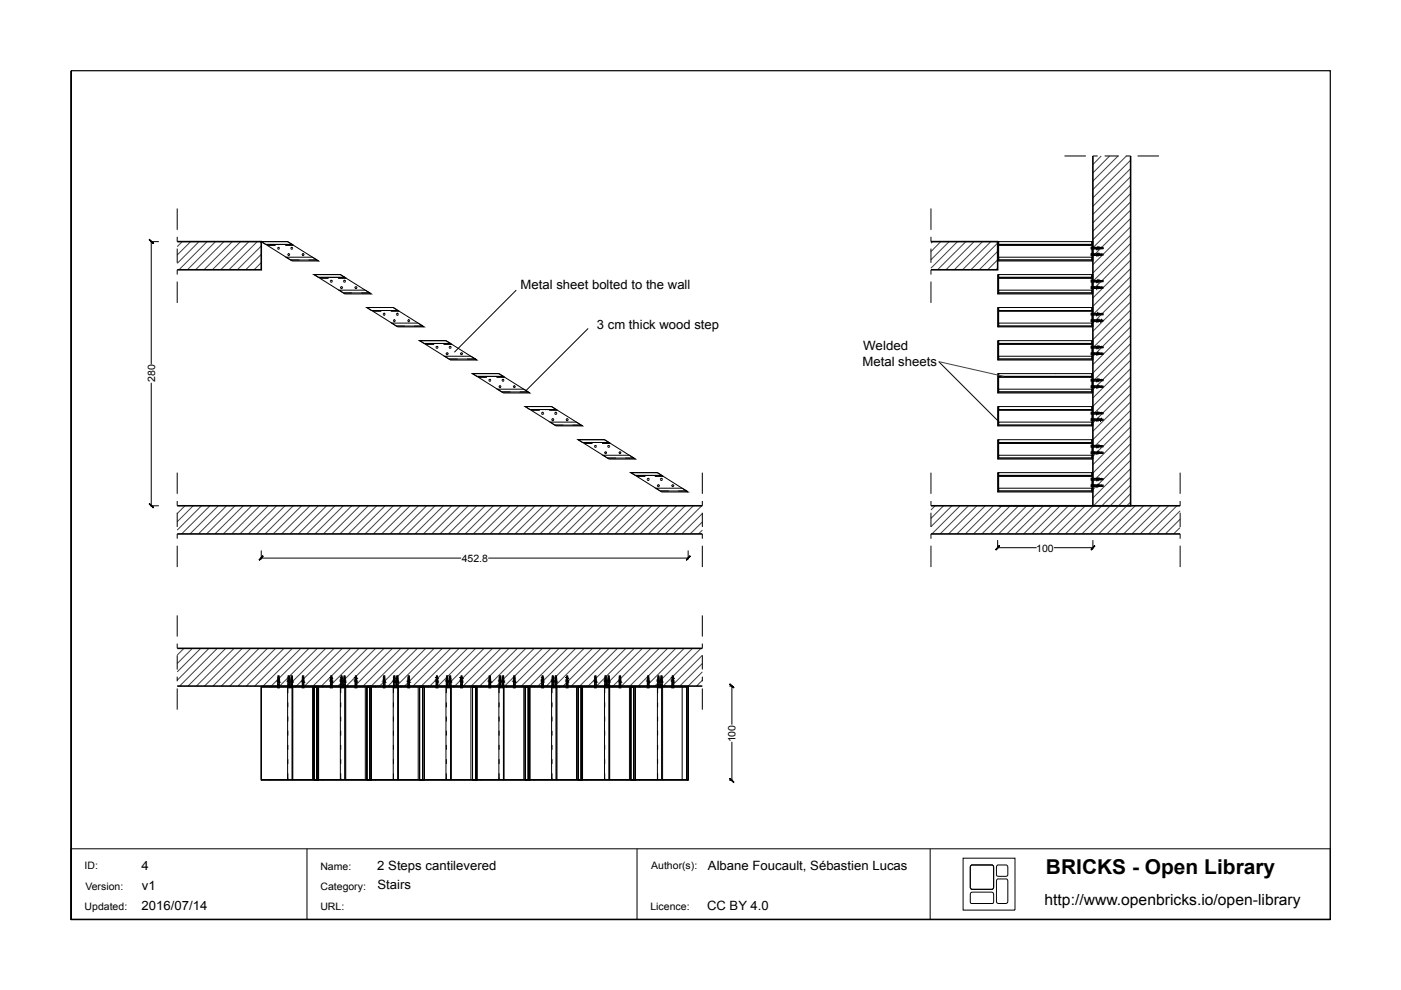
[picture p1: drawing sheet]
<svg xmlns="http://www.w3.org/2000/svg" width="297mm" height="210mm" viewBox="0 0 297 210" stroke-linecap="round" stroke-linejoin="round" font-family="sans-serif">
<defs><g id="words">
<text font-size="4.3" x="221.8" y="185.3">BRICKS - Open Library</text>
<text font-size="3.3" x="221.5" y="191.9">http://www.openbricks.io/open-library</text>
<g font-size="2.7">
<text x="110.4" y="61.2">Metal sheet bolted to the wall</text>
<text x="126.6" y="69.7">3 cm thick wood step</text>
<text x="182.9" y="77.5">Metal sheets</text>
<text x="183" y="74.2">Welded</text>
<text x="30" y="184.4">4</text>
<text x="80" y="184.5">2 Steps cantilevered</text>
<text x="150.1" y="184.4">Albane Foucault, Sébastien Lucas</text>
<text x="30.1" y="188.6">v1</text>
<text x="80" y="188.5">Stairs</text>
<text x="30" y="192.9">2016/07/14</text>
<text x="149.9" y="192.9">CC BY 4.0</text>
</g>
<g font-size="2.2">
<text x="32.9" y="81" transform="rotate(-90 32.9 81)">280</text>
<text x="97.9" y="119.1">452.8</text>
<text x="219.7" y="116.9">100</text>
<text x="155.9" y="157.4" transform="rotate(-90 155.9 157.4)">100</text>
<text x="17.9" y="184.3">ID:</text>
<text x="67.9" y="184.4">Name:</text>
<text x="138.1" y="184.3">Author(s):</text>
<text x="18.1" y="188.6">Version:</text>
<text x="68" y="188.7">Category:</text>
<text x="17.9" y="192.9">Updated:</text>
<text x="67.9" y="192.9">URL:</text>
<text x="137.9" y="192.9">Licence:</text>
</g>
</g></defs>
<g fill="none" stroke="#404040" stroke-width=".21">
<path d="M231.8 33.1h-.1M233.5 33.1l-1.8 1.8M235.3 33.1l-3.6 3.6M237 33.1l-5.3 5.3M238.8 33.1l-7.1 7.1M239.7 34l-8 8M239.7 35.7l-8 8M239.7 37.5l-8 8M239.7 39.3l-8 8M38.6 51.2l-1 1.1M40.4 51.2l-2.8 2.9M42.2 51.2l-4.6 4.6"/>
<path d="M43.9 51.2l-5.9 6M45.7 51.2l-6 6M47.5 51.2l-6 6M49.3 51.2l-6.1 6M51 51.2l-6 6M52.8 51.2l-6 6M54.5 51.2l-6 6M55.4 52.2l-5.1 5M55.4 53.9l-3.3 3.3M55.4 55.7l-1.5 1.5M197.7 51.2l-.3 .4M199.5 51.2l-2.1 2.1"/>
<path d="M201.2 51.2l-3.8 3.9M203 51.2l-5.6 5.7M204.8 51.2l-6 6M206.5 51.2l-5.9 6M208.3 51.2l-6 6M210.1 51.2l-6 6M211.5 51.5l-5.7 5.7M211.5 53.3l-3.9 3.9M211.5 55.1l-2.1 2.1M211.5 56.9l-.4 .3M231.8 54.2l-.1 .1M233.3 52.8l-1.1 1"/>
<path d="M233.3 59.8l-1 1M233.7 54.2l-2 1.9M239.7 41l-8 8M239.7 42.8l-8 8M239.7 44.5l-7.9 7.9M239.7 46.3l-6.1 6.2M239.7 48.1l-5.8 5.8M239.7 49.9l-8 8M239.7 51.6l-7.8 7.8M239.7 53.4l-6 6.1M239.7 55.2l-5.8 5.8M239.7 56.9l-8 8"/>
<path d="M239.7 58.7l-7.7 7.7M199 76.7l13.8 3.1M231.9 61.2l-.2 .2M232 68.2l-.3 .3M232.1 75.2l-.4 .3M233.4 66.8l-1 1M233.5 73.8l-1.1 1M233.7 61.1l-2 2.1M233.8 68.1l-2.1 2.1M239.7 60.5l-6 6M239.7 62.2l-5.8 5.8M239.7 64l-8 8"/>
<path d="M239.7 65.8l-7.6 7.6M239.7 67.5l-5.9 6M239.7 69.3l-8 8M239.7 71.1l-8 8M239.7 72.9l-7.6 7.5M239.7 74.6l-5.9 5.9M239.7 76.4l-8 8M239.7 78.2l-8 8M239.7 79.9l-7.5 7.5M231.7 80.8h.1M231.8 87.8l-.1 .1M231.9 94.8l-.2 .2"/>
<path d="M232.1 82.2l-.4 .4M232.2 89.2l-.5 .5M232.3 96.2l-.6 .5M233.6 80.8l-1.1 1M233.6 87.8l-1 1M233.7 94.7l-1.1 1.1M239.7 99.4l-13.8 13.8M239.7 81.7l-5.8 5.8M239.7 83.4l-8 8M239.7 85.2l-8 8M239.7 87l-7.4 7.5M239.7 88.7l-5.8 5.9"/>
<path d="M239.7 90.5l-8 8M239.7 92.3l-8 8M239.7 94.1l-7.4 7.3M239.7 95.8l-5.8 5.8M239.7 97.6l-8 8M39.2 107.2l-1.6 1.7M41 107.2l-3.4 3.4M42.7 107.2l-5.1 5.2M44.5 107.2l-6 6M46.3 107.2l-6 6M48 107.2l-5.9 6M49.8 107.2l-6 6"/>
<path d="M51.6 107.2l-6 6M53.4 107.2l-6.1 6M55.1 107.2l-6 6M56.9 107.2l-6 6M58.7 107.2l-6.1 6M60.4 107.2l-6 6M62.2 107.2l-6 6M63.9 107.2l-6 6M65.7 107.2l-6 6M67.5 107.2l-6 6M69.2 107.2l-5.9 6M71 107.2l-6 6"/>
<path d="M72.8 107.2l-6 6M74.6 107.2l-6 6M76.3 107.2l-6 6M78.1 107.2l-6 6M79.9 107.2l-6 6M81.6 107.2l-6 6M83.4 107.2l-6 6M85.2 107.2l-6.1 6M86.9 107.2l-6 6M88.7 107.2l-6 6M90.4 107.2l-5.9 6M92.2 107.2l-6 6"/>
<path d="M94 107.2l-6 6M95.8 107.2l-6 6M97.5 107.2l-6 6M99.3 107.2l-6 6M101.1 107.2l-6 6M102.8 107.2l-6 6M104.6 107.2l-6 6M106.4 107.2l-6 6M108.1 107.2l-6 6M109.9 107.2l-6 6M111.7 107.2l-6 6M113.4 107.2l-6 6"/>
<path d="M115.2 107.2l-6 6M117 107.2l-6 6M118.7 107.2l-5.9 6M120.5 107.2l-6 6M122.3 107.2l-6 6M124.1 107.2l-6.1 6M125.8 107.2l-6 6M127.6 107.2l-6 6M129.3 107.2l-6 6M131.1 107.2l-6 6M132.9 107.2l-6 6M134.6 107.2l-6 6"/>
<path d="M136.4 107.2l-6 6M138.2 107.2l-6 6M139.9 107.2l-5.9 6M141.7 107.2l-6 6M143.5 107.2l-6 6M145.3 107.2l-6 6M147 107.2l-6 6M148.8 107.2l-6 6M148.9 108.9l-4.4 4.3M148.9 110.7l-2.6 2.5M148.9 112.4l-.8 .8M198.3 107.2l-.9 .9"/>
<path d="M200 107.2l-2.6 2.7M201.8 107.2l-4.4 4.5M203.6 107.2l-6 6M205.3 107.2l-6 6M207.1 107.2l-6 6M208.9 107.2l-6 6M210.6 107.2l-5.9 6M212.4 107.2l-6 6M214.2 107.2l-6 6M216 107.2l-6 6M217.7 107.2l-6 6M219.5 107.2l-6 6"/>
<path d="M221.3 107.2l-6.1 6M223 107.2l-6 6M224.8 107.2l-6 6M226.5 107.2l-6 6M228.3 107.2l-6 6M230.1 107.2l-6 6M232 101.8l-.3 .3M232.3 103.2l-.6 .6M233.8 101.8l-1.1 1M239.7 101.1l-12.1 12.1M239.7 102.9l-10.3 10.3M239.7 104.7l-8.5 8.5"/>
<path d="M239.7 106.4l-6.8 6.8M240.7 107.2l-6 6M242.5 107.2l-6 6M244.2 107.2l-6 6M246 107.2l-6 6M247.8 107.2l-6.1 6M249.5 107.2l-6 6M250.2 108.3l-4.9 4.9M250.2 110.1l-3.1 3.1M250.2 111.9l-1.4 1.3M39 137.5l-1.4 1.4M40.8 137.5l-3.2 3.2"/>
<path d="M42.6 137.5l-5 5M44.3 137.5l-6.7 6.7M46.1 137.5l-8 8M47.9 137.5l-8 8M49.6 137.5l-8 8M51.4 137.5l-8 8M53.1 137.5l-8 8M54.9 137.5l-8 8M56.7 137.5l-8 8M58.4 137.5l-8 8M60.2 137.5l-8 8M62 137.5l-8 8"/>
<path d="M63.8 137.5l-8 8M65.5 137.5l-8 8M67.3 137.5l-8 8M69.1 137.5l-8 8M70.8 137.5l-8 8M72.6 137.5l-8 8M74.4 137.5l-8 8M76.1 137.5l-8 8M77.9 137.5l-8 8M79.7 137.5l-8.1 8M81.4 137.5l-8 8M83.2 137.5l-8 8"/>
<path d="M85 137.5l-8 8M86.7 137.5l-8 8M88.5 137.5l-8 8M90.3 137.5l-8 8M92.1 137.5l-8 8M93.8 137.5l-8 8M95.6 137.5l-8 8M97.3 137.5l-8 8M99.1 137.5l-8 8M100.9 137.5l-8 8M102.6 137.5l-8 8M104.4 137.5l-8 8"/>
<path d="M106.2 137.5l-8 8M107.9 137.5l-8 8M109.7 137.5l-8 8M111.5 137.5l-8 8M113.3 137.5l-8 8M115 137.5l-8 8M116.8 137.5l-8 8M118.6 137.5l-8 8M120.3 137.5l-8 8M122.1 137.5l-8 8M123.8 137.5l-8 8M125.6 137.5l-8 8"/>
<path d="M127.4 137.5l-8 8M129.1 137.5l-8 8M130.9 137.5l-8 8M132.7 137.5l-8 8M134.5 137.5l-8 8M136.2 137.5l-8 8M138 137.5l-8 8M139.8 137.5l-8 8M141.5 137.5l-8 8M143.3 137.5l-8 8M145.1 137.5l-8 8M146.8 137.5l-8 8"/>
<path d="M148.6 137.5l-8 8M148.9 138.9l-6.5 6.6M148.9 140.7l-4.8 4.8M148.9 142.5l-3 3M148.9 144.2l-1.2 1.3"/>
</g>
<path d="M231.7 33.1v74.1h8v-74.1M37.6 51.2h17.8v6h-17.8M197.4 51.2h14.1v6h-14.1M37.6 107.2h111.3M37.6 113.2h111.3M197.4 107.2h52.8M197.4 113.2h52.8M37.6 137.5h111.3M37.6 145.5h111.3" fill="none" stroke="#000" stroke-width=".34"/>
<g fill="#000" stroke="#000" stroke-width=".21">
<path d="M31.6 50.8l.8 .9 .1-.1zM31.6 50.8h.1l.8 .8z"/>
<path d="M31.7 106.8l-.1 .1 .9 .7zM31.6 106.9l.9 .7-.1 .1z"/>
<path d="M55.7 117.9l-.7 .9 .8-.9zM55.7 117.9l-.7 .9-.1-.1z"/>
<path d="M145.5 118.7l.1 .1 .7-.9zM146.3 117.9h.1l-.8 .9z"/>
<path d="M211.9 115.7l-.7 .9 .7-.8zM211.9 115.7l-.7 .9-.1-.1z"/>
<path d="M232.1 115.7l-.8 .8 .1 .1zM232.1 115.7v.1l-.7 .8z"/>
<path d="M154.7 145.1l.8 .8 .1-.1zM154.7 145.1l.1-.1 .8 .8z"/>
<path d="M154.8 165l-.1 .1 .9 .7zM154.7 165.1l.9 .7-.1 .1z"/>
</g>
<g fill="none" stroke="#000" stroke-width=".21">
<path d="M225.7 33.1h4.5M231.7 33.1h1M234.2 33.1h3M238.7 33.1h1M241.2 33.1h4.5M31.8 51.2h1.9M32.1 51.2v26.1M37.6 44.2v4.5M37.6 50.2v1M37.6 52.7v3M37.6 57.2v1M37.6 59.7v4.5"/>
<path d="M55.4 51.2h5.6l1 .6h-5.7zM55.4 51.2h5.6l6.5 4.1h-5.5zM56.3 51.8h5.7M56.7 52h1.7M58.9 52.6l.2-.1 .1 .2-.2 .1zM59 52.5h.1M60.5 52h1.8M60.6 54.5h5.7l.9 .6h-5.6zM61.2 53.8l.2 .1-.1 .3-.3-.1zM61.2 53.8h.1M61.6 55.1h1.8M61.7 52.6l.3-.1v.2l-.2 .1z"/>
<path d="M61.8 52.5h.1M64.2 53.8l.3 .1-.2 .3-.2-.1zM64.2 53.8h.1M65.4 55.1h1.8M66.6 58.2h5.6l.9 .6h-5.6zM66.6 58.2h5.6l6.5 4.1h-5.6zM67.5 58.8h5.6M67.8 59h1.9M70 59.6l.3-.2 .2 .3-.3 .1zM70.2 59.4h.1M71.6 59h1.9M72.8 59.6l.3-.2 .2 .3-.3 .1z"/>
<path d="M73 59.4h.1M197.4 44.2v4.5M197.4 50.2v1M197.4 52.7v3M197.4 57.2v1M197.4 59.7v4.5M211.5 51.2h.2v4.1h-.2zM211.5 58.2h.2v4.1h-.2zM211.7 54.5h19.8v.6h-19.8zM211.7 51.2h19.8v.6h-19.8zM211.7 58.2h19.8v.6h-19.8zM211.7 51.8h19.8"/>
<path d="M211.7 52h19.8M211.7 55.1h19.8M211.7 58.8h19.8M211.7 59h19.8M211.7 55.3h19.8M231.3 53.8h.2v.4h-.2zM231.3 52.4h.2v.4h-.2zM231.3 59.4h.2v.4h-.2zM231.5 53.9h.8h-.8v.2h2M231.5 52.5h.8h-.8v.2h2M231.5 59.5h.8h-.8v.2h2M231.5 51.2h.2v4.1h-.2z"/>
<path d="M231.5 58.2h.2v4.1h-.2zM231.5 52.5v.2M231.5 53.9v.2M231.5 59.5v.2M231.7 53.9v-.1l2.2 .1v.1v.1h-2.2M231.7 52.5h2.2v.1v.2l-2.2-.1M231.7 59.5v-.1l2.2 .1v.1v.1l-2.2 .1v-.1M232.3 53.9l1.5 .1-.3 .1v-.2l-.1 .2v-.2v.2v-.2v.2v-.2l-.1 .2v-.2v.2v-.2l-.1 .2v-.2v.2v-.2v.2v-.2l-.1 .2v-.2v.2v-.2l-.1 .2v-.2l-.1 .2v-.2v.2v-.2l-.1 .2v-.2v.2v-.2l-.1 .2v-.2l-.1 .2v-.2v.2v-.2l-.1 .2v-.2v.2v-.2M232.3 52.5l1.5 .1-.3 .1v-.2l-.1 .2v-.2v.2v-.2v.2v-.2l-.1 .2v-.2v.2v-.2l-.1 .2v-.2v.2v-.2v.2v-.2l-.1 .2v-.2v.2v-.2l-.1 .2v-.2l-.1 .2v-.2v.2v-.2l-.1 .2v-.2v.2v-.2l-.1 .2v-.2l-.1 .2v-.2v.2v-.2l-.1 .2v-.2v.2v-.2M232.3 59.5l1.4 .1M232.5 59.5v.2v-.2v.2l.1-.2v.2v-.2v.2l.1-.2v.2l.1-.2v.2v-.2v.2l.1-.2v.2v-.2v.2l.1-.2v.2l.1-.2v.2v-.2v.2l.1-.2v.2v-.2v.2v-.1v.1l.1-.1v.1v-.1v.1l.1-.1v.1v-.1v.1v-.1l.3 .1M233.7 59.6v.1"/>
<path d="M71.9 61.5h5.5l1 .6h-5.6zM72.2 60.9l.3-.1 .1 .3-.3 .1zM72.4 60.8h.1M72.8 62.1h1.8M75.2 60.9l.3-.1 .2 .3-.3 .1zM75.4 60.8h.1M76.6 62.1h1.8M77.8 65.2h5.6l.9 .6h-5.6zM77.8 65.2h5.6l6.5 4.1h-5.6zM78.7 65.8h5.6M79.1 66h1.7M81.4 66.4l.2 .2-.1 .3-.2-.2z"/>
<path d="M81.4 66.4h.1M82.9 66h1.7M83 68.5h5.7l.9 .6h-5.6zM83.5 67.8l.3 .2-.1 .2-.3-.2zM83.5 67.8h.2M84 69.1h1.8M84.2 66.4l.2 .2-.1 .3-.2-.2zM84.2 66.4h.1M86.6 67.8l.2 .2-.1 .2-.2-.2zM86.6 67.8h.1M87.8 69.1h1.8M89 72.2h5.6l.9 .6h-5.6z"/>
<path d="M89 72.2h5.6l6.5 4.1h-5.6zM89.9 72.8h5.6M90.2 73h1.9M92.4 73.6l.3-.1 .2 .2-.3 .1zM92.6 73.5h.1M94 73h1.9M94.3 75.5h5.5l1 .6h-5.6zM94.6 74.9l.3-.1 .1 .3-.3 .1zM94.8 74.8h.1M95.2 73.6l.3-.1 .2 .2-.3 .1zM95.2 76.1h1.8M95.4 73.5h.1"/>
<path d="M97.6 74.9l.3-.1 .2 .3-.3 .1zM97.8 74.8h.1M99 76.1h1.8M100.2 79.2h5.6l.9 .6h-5.6zM100.2 79.2h5.6l6.5 4.1h-5.6zM101.1 79.8h5.6M109.5 61.5l-13.2 13.2M124.7 69.6l-13.2 13.2M199 76.7l12.5 12.5M211.5 65.2h.2v4.1h-.2zM211.5 72.2h.2v4.1h-.2zM211.5 79.2h.2v4.1h-.2z"/>
<path d="M211.7 61.5h19.8v.6h-19.8zM211.7 68.5h19.8v.6h-19.8zM211.7 65.2h19.8v.6h-19.8zM211.7 75.5h19.8v.6h-19.8zM211.7 72.2h19.8v.6h-19.8zM211.7 79.2h19.8v.6h-19.8zM211.7 62.1h19.8M211.7 65.8h19.8M211.7 66h19.8M211.7 69.1h19.8M211.7 72.8h19.8M211.7 73h19.8"/>
<path d="M211.7 76.1h19.8M211.7 79.8h19.8M211.7 62.3h19.8M211.7 69.3h19.8M211.7 76.3h19.8M231.3 60.8h.2v.4h-.2zM231.3 67.8h.2v.4h-.2zM231.3 66.4h.2v.4h-.2zM231.3 74.8h.2v.4h-.2zM231.3 73.4h.2v.4h-.2zM231.5 60.9h.8h-.8v.2h2M231.5 67.9h.8h-.8v.2l2-.1"/>
<path d="M231.5 66.5h.8h-.8v.2h2M231.5 74.9h.8h-.8v.2h2M231.5 73.5h.8h-.8v.2h2M231.5 65.2h.2v4.1h-.2zM231.5 72.2h.2v4.1h-.2zM231.5 79.2h.2v4.1h-.2zM231.5 60.9v.2M231.5 66.5v.2M231.5 67.9v.2M231.5 73.5v.2M231.5 74.9v.2M231.7 60.9l2.2-.1v.2v.1h-2.2"/>
<path d="M231.7 67.9v-.1l2.2 .1v.1v.1l-2.2 .1v-.1M231.7 66.5h2.2v.1v.2l-2.2-.1M231.7 74.9h2.2v.1v.1h-2.2M231.7 73.5h2.2v.1v.2h-2.2v-.1M232.3 60.9l1.5 .1-.3 .1v-.2l-.1 .2v-.2v.2v-.2v.2v-.2l-.1 .2v-.2v.2v-.2l-.1 .2v-.2v.2v-.2v.2v-.2l-.1 .2v-.2v.2v-.2l-.1 .2v-.2l-.1 .2v-.2v.2v-.2l-.1 .2v-.2v.2v-.2l-.1 .2v-.2l-.1 .2v-.2v.2v-.2l-.1 .2v-.2v.2v-.2M232.3 67.9l1.5 .1h-.4v-.1l-.1 .1v-.1v.1v-.1l-.1 .2v-.2v.2v-.2v.2v-.2l-.1 .2v-.2v.2v-.2l-.1 .2v-.2l-.1 .2v-.2v.2v-.2l-.1 .2v-.2v.2v-.2l-.1 .2v-.2l-.1 .2v-.2v.2v-.2l-.1 .2v-.2v.2v-.2M232.3 66.5l1.5 .1-.3 .1v-.1l-.1 .1v-.1v.1v-.1v.1v-.1l-.1 .1v-.1v.1v-.1l-.1 .1v-.1v.1v-.1v.1v-.1l-.1 .1v-.1v.1v-.1l-.1 .1v-.1l-.1 .1v-.1v.1v-.1l-.1 .1v-.1v.1v-.1l-.1 .1v-.2l-.1 .2v-.2v.2v-.2l-.1 .2v-.2v.2v-.2M232.3 74.9l1.4 .1M232.3 73.5l1.5 .1-.3 .1v-.2l-.1 .2v-.2v.2v-.2v.2v-.2l-.1 .2v-.2v.2v-.2l-.1 .2v-.2v.2v-.2v.2v-.2l-.1 .2v-.2v.2v-.2l-.1 .2v-.2l-.1 .2v-.2v.2v-.2l-.1 .2v-.2v.2v-.2l-.1 .2v-.2l-.1 .2v-.2v.2v-.2l-.1 .2v-.2v.2v-.2M232.5 74.9v.2v-.2v.2l.1-.2v.2v-.2v.2l.1-.2v.2l.1-.2v.2v-.2v.2l.1-.2v.2v-.2v.2l.1-.2v.2l.1-.2v.2v-.2v.2l.1-.2v.2v-.2v.2v-.2v.2l.1-.2v.2v-.2v.2l.1-.2v.2v-.2v.2v-.2v.2l.1-.2v.2l.2-.1M233.7 75h.1M32.1 81.2v26"/>
<path d="M101.5 80h1.7M103.7 80.6l.2-.2 .1 .3-.2 .1zM103.8 80.4h.1M105.3 80h1.7M105.4 82.5h5.7l.9 .6h-5.6zM105.8 81.9l.3-.1 .1 .2-.3 .2zM105.9 81.8h.2M106.4 83.1h1.8M106.4 80.6l.3-.2 .1 .3-.2 .1zM106.6 80.4h.1M109 81.8l.2 .1-.1 .3-.2-.2zM109 81.8h.1"/>
<path d="M110.2 83.1h1.8M111.4 86.2h5.5l1 .6h-5.6zM111.4 86.2h5.5l6.6 4.1h-5.6zM112.3 86.8h5.6M112.6 87h1.8M115 87.4l.3 .2-.2 .2-.3-.1zM115 87.4h.1M116.4 87h1.9M116.6 89.5h5.6l1 .6h-5.6zM117.1 88.8l.3 .1-.1 .3-.3-.2zM117.2 88.8h.1M117.6 90.1h1.8"/>
<path d="M117.8 87.4l.2 .2-.1 .2-.3-.1zM117.8 87.4h.1M120.2 88.8l.3 .1-.2 .3-.3-.2zM120.2 88.8h.1M121.4 90.1h1.8M122.6 93.2h5.6l.9 .6h-5.6zM122.6 93.2h5.6l6.5 4.1h-5.6zM123.5 93.8h5.6M123.8 94h1.8M126 94.6l.3-.1 .1 .2-.2 .1zM126.2 94.5h.1M127.7 94h1.7"/>
<path d="M127.8 96.5h5.7l.9 .6h-5.6zM128.3 95.8l.3 .1-.1 .3-.3-.1zM128.3 95.8h.2M128.8 97.1h1.8M128.8 94.6l.3-.1 .2 .2-.3 .1zM129 94.5h.1M131.3 95.9l.2-.1 .1 .3-.2 .1zM131.4 95.8h.1M132.6 97.1h1.8M211.5 86.2h.2v4.1h-.2zM211.5 93.2h.2v4.1h-.2zM211.7 82.5h19.8v.6h-19.8z"/>
<path d="M211.7 89.5h19.8v.6h-19.8zM211.7 86.2h19.8v.6h-19.8zM211.7 96.5h19.8v.6h-19.8zM211.7 93.2h19.8v.6h-19.8zM211.7 80h19.8M211.7 83.1h19.8M211.7 86.8h19.8M211.7 87h19.8M211.7 90.1h19.8M211.7 93.8h19.8M211.7 94h19.8M211.7 97.1h19.8"/>
<path d="M211.7 83.3h19.8M211.7 90.3h19.8M211.7 97.3h19.8M231.3 81.8h.2v.4h-.2zM231.3 80.4h.2v.4h-.2zM231.3 88.8h.2v.4h-.2zM231.3 87.4h.2v.4h-.2zM231.3 95.8h.2v.4h-.2zM231.3 94.4h.2v.4h-.2zM231.5 81.9h.8h-.8v.2l2-.1M231.5 80.5h.8h-.8v.2h2M231.5 88.9h.8h-.8v.2l2-.1"/>
<path d="M231.5 87.5h.8h-.8v.2h2M231.5 95.9h.8h-.8v.2h2M231.5 94.5h.8h-.8v.2h2M231.5 86.2h.2v4.1h-.2zM231.5 93.2h.2v4.1h-.2zM231.5 80.5v.2M231.5 81.9v.2M231.5 87.5v.2M231.5 88.9v.2M231.5 94.5v.2M231.5 95.9v.2M231.7 81.9l2.2-.1v.2v.1h-2.2"/>
<path d="M231.7 80.5v-.1l2.2 .1v.1v.1h-2.2M231.7 88.9v-.1l2.2 .1v.1v.1l-2.2 .1v-.1M231.7 87.5h2.2v.1v.2l-2.2-.1M231.7 95.9l2.2-.1v.2v.1h-2.2M231.7 94.5v-.1l2.2 .1v.1v.1l-2.2 .1v-.1M232.3 81.9l1.5 .1h-.3v-.1l-.1 .1v-.1v.1v-.1v.1v-.1l-.1 .1v-.1v.1v-.1l-.1 .1v-.1v.1v-.1v.1v-.1l-.1 .1v-.1v.1v-.1l-.1 .1v-.1l-.1 .1v-.1v.1v-.1l-.1 .2v-.2v.2v-.2l-.1 .2v-.2l-.1 .2v-.2v.2v-.2l-.1 .2v-.2v.2v-.2M232.3 80.5l1.5 .1-.3 .1v-.1l-.1 .1v-.1v.1v-.1v.1v-.1l-.1 .1v-.1v.1v-.1l-.1 .1v-.1v.1v-.1v.1v-.1l-.1 .1v-.2v.2v-.2l-.1 .2v-.2l-.1 .2v-.2v.2v-.2l-.1 .2v-.2v.2v-.2l-.1 .2v-.2l-.1 .2v-.2v.2v-.2l-.1 .2v-.2v.2v-.2M232.3 88.9l1.5 .1-.5-.1v.2v-.2l-.1 .2v-.2v.2v-.2v.2v-.2l-.1 .2v-.2v.2v-.2l-.1 .2v-.2l-.1 .2v-.2v.2v-.2l-.1 .2v-.2v.2v-.2l-.1 .2v-.2l-.1 .2v-.2v.2v-.2l-.1 .2v-.2v.2v-.2M232.3 87.5l1.4 .1M232.3 95.9l1.5 .1-.3 .1v-.2l-.1 .2v-.2v.2v-.2v.2v-.2l-.1 .2v-.2v.2v-.2l-.1 .2v-.2v.2v-.2v.2v-.2l-.1 .2v-.2v.2v-.2l-.1 .2v-.2l-.1 .2v-.2v.2v-.2l-.1 .2v-.2v.2v-.2l-.1 .2v-.2l-.1 .2v-.2v.2v-.2l-.1 .2v-.2v.2v-.2M232.3 94.5l1.5 .1-.4 .1v-.2v.2v-.2v.2v-.2l-.1 .2v-.2v.2v-.2l-.1 .2v-.2v.2v-.2v.2v-.2l-.1 .2v-.2v.2v-.2l-.1 .2v-.2l-.1 .2v-.2v.2v-.2l-.1 .2v-.2v.2v-.2l-.1 .2v-.2l-.1 .2v-.2v.2v-.2l-.1 .2v-.2v.2v-.2M232.5 87.5v.2v-.2v.2l.1-.2v.2v-.2v.2l.1-.1v.1l.1-.1v.1v-.1v.1l.1-.1v.1v-.1v.1l.1-.1v.1l.1-.1v.1v-.1v.1l.1-.1v.1v-.1v.1v-.1v.1l.1-.1v.1v-.1v.1l.1-.1v.1v-.1v.1v-.1v.1l.1-.1v.1l.2-.1"/>
<path d="M233.7 87.6h.1M31.8 107.2h1.9M37.6 100.2v4.5M37.6 106.2v1M37.6 108.7v3M37.6 113.2v1M37.6 115.7v4.5M55.4 116.7v1.9M55.4 118.3h42.4M103.5 118.3h42.4M133.8 100.2h5.6l.9 .6h-5.6zM133.8 100.2h5.6l6.5 4.1h-5.6z"/>
<path d="M134.7 100.8h5.6M135 101h1.8M137.2 101.6l.3-.2 .1 .3-.2 .2zM137.4 101.4h.1M138.8 101h1.9M139 103.5h5.6l1 .6h-5.6zM139.4 102.9l.3-.1 .1 .2-.3 .2zM139.6 102.8h.1M140 101.6l.3-.2 .1 .3-.3 .2zM140 104.1h1.8M140.2 101.4h.1M142.4 102.9l.3-.1 .2 .2-.3 .2z"/>
<path d="M142.6 102.8h.1M143.8 104.1h1.8M145.9 116.7v1.9M148.9 100.2v4.5M148.9 106.2v1M148.9 108.7v3M148.9 113.2v1M148.9 115.7v4.5M197.4 100.2v4.5M197.4 106.2v1M197.4 108.7v3M197.4 113.2v1"/>
<path d="M197.4 115.7v4.5M211.5 100.2h.2v4.1h-.2zM211.5 114.5v1.9M211.5 116.1h8.3M211.7 103.5h19.8v.6h-19.8zM211.7 100.2h19.8v.6h-19.8zM211.7 100.8h19.8M211.7 101h19.8M211.7 104.1h19.8M211.7 104.3h19.8M223.5 116.1h8.2M231.3 102.8h.2v.4h-.2z"/>
<path d="M231.3 101.4h.2v.4h-.2zM231.5 102.9h.8h-.8v.2l2-.1M231.5 101.5h.8h-.8v.2h2M231.5 100.2h.2v4.1h-.2zM231.5 101.5v.2M231.5 102.9v.2M231.7 102.9l2.2-.1v.2v.1h-2.2M231.7 101.5v-.1l2.2 .1v.1v.1h-2.2M231.7 114.5v1.9M232.3 102.9l1.5 .1h-.3v-.1l-.1 .1v-.1v.1v-.1v.1v-.1l-.1 .1v-.1v.1v-.1l-.1 .1v-.1v.1v-.1v.1v-.1l-.1 .1v-.1v.1v-.1l-.1 .1v-.1l-.1 .2v-.2v.2v-.2l-.1 .2v-.2v.2v-.2l-.1 .2v-.2l-.1 .2v-.2v.2v-.2l-.1 .2v-.2v.2v-.2M232.3 101.5l1.5 .1-.3 .1v-.1l-.1 .1v-.1v.1v-.1v.1v-.1l-.1 .1v-.1v.1v-.1l-.1 .1v-.1v.1v-.1v.1v-.1l-.1 .1v-.1v.1v-.2l-.1 .2v-.2l-.1 .2v-.2v.2v-.2l-.1 .2v-.2v.2v-.2l-.1 .2v-.2l-.1 .2v-.2v.2v-.2l-.1 .2v-.2v.2v-.2M250.2 100.2v4.5"/>
<path d="M250.2 106.2v1M250.2 108.7v3M250.2 113.2v1M250.2 115.7v4.5M37.6 130.5v4.5M37.6 136.4v1.1M37.6 138.9v3.1M148.9 130.5v4.5M148.9 136.4v1.1M148.9 138.9v3.1M37.6 143.5v.9M37.6 146v4.5"/>
<path d="M55.4 145.5h1.8v.2h-1.8zM55.4 145.7v19.6v-19.6h6.6v19.6h-6.6v.1h1.8v-.1h-1.8zM57.2 145.7h10.3M57.2 145.5h10.3M58.9 145.7h.3v.1h-.3zM58.9 144.7h.3l-.3-.1h.3h-.3h.3l-.3-.1h.3l-.2-.1h.2h-.2h.1l-.1-.1h.1h-.1h.1l-.1-.1h.1h-.1h.1l-.1-.1h.1h-.1h.1l-.1-.1h.1h-.1h.1l-.1-.1h.1h-.1h.1l-.1-.1h.1h-.1h.1l-.1-.1h.1h-.1h.1l-.1-.1h.1v-.2l-.2 1.5M58.9 145.5v-2.2h.2h.1v2.2M59.1 143.6l.1 2.1h-.3v-.8v.8M61 145.5v19.8M61 145.7h.4v.1h-.4zM61 148.9v1.1M61 151.9v1.1"/>
<path d="M61 154.9v1.1M61 158v1M61.1 144.7h.2l-.2-.1h.2h-.2h.2l-.1-.1h.1l-.1-.1h.1h-.1h.1l-.1-.1h.1h-.1h.1l-.1-.1h.1h-.1h.1l-.1-.1h.1h-.1h.1l-.1-.1h.1h-.1h.1l-.1-.1h.1h-.1h.1l-.1-.1h.1h-.1h.1l-.1-.1h.1h-.1h.1l-.1-.1h.1l-.1-.2-.1 1.5M61.1 145.5v-2.2h.1h.2l-.1 2.2M61.3 143.6v2.1h-.2v-.8v.8M61.7 145.7h.3v.1h-.3zM61.7 145.5v-2.2h.2h.1v2.2M61.8 144.7h.2l-.2-.1h.2h-.2h.2l-.2-.1h.2l-.2-.1h.2h-.2h.2l-.2-.1h.2h-.2h.2l-.2-.1h.2h-.2h.1l-.1-.1h.1h-.1h.1l-.1-.1h.1h-.1h.1l-.1-.1h.1h-.1h.1l-.1-.1h.1h-.1h.1l-.1-.1h.1h-.1h.1l-.1-.1h.1v-.2l-.2 1.5M61.9 143.6l.1 2.1h-.3v-.8v.8M62 145.7h5.2v19.6h-5.2M62 145.7h-1v1.2M62 145.7v19.6"/>
<path d="M62.1 145.7v19.6M62.6 145.7h.1M64.1 145.7h.4v.1h-.4zM64.2 144.7h.2l-.2-.1h.2h-.2h.2l-.2-.1h.1l-.1-.1h.1h-.1h.1l-.1-.1h.1h-.1h.1l-.1-.1h.1h-.1h.1l-.1-.1h.1h-.1h.1l-.1-.1h.1h-.1h.1l-.1-.1h.1h-.1h.1l-.1-.1h.1h-.1h.1l-.1-.1h.1h-.1h.1l-.1-.1h.1v-.2l-.1 1.5M64.2 145.5l-.1-2.2h.1h.2v2.2M64.3 143.6l.1 2.1h-.2v-.8v.8M66.3 145.7v19.6M66.6 145.5h1.8v.2h-1.8zM66.6 145.7v19.6v-19.6h6.5v19.6h-6.5v.1h1.8v-.1h-1.8zM68.4 145.7h10.3M68.4 145.5h10.3M70 145.7h.5v.1h-.5z"/>
<path d="M70.2 144.7h.1l-.1-.1h.1h-.1h.1l-.1-.1h.1l-.1-.1h.1h-.1h.1l-.1-.1h.1h-.1h.1l-.1-.1h.1h-.1h.1l-.1-.1h.1h-.1h.1l-.1-.1h.1h-.1h.1l-.1-.1h.1h-.1h.1l-.1-.1h.1h-.1h.1l-.1-.1 .1-.3-.1 1.5M70.2 145.5h-.2l.1-2.2h.2h.1l.1 2.2h-.2M70.3 143.6v2.1h-.1v-.8v.8M72.2 145.5v19.8M72.2 145.7h.4v.1h-.4zM72.2 148.9v1.1M72.2 151.9v1.1M72.2 154.9v1.1M72.2 158v1M72.3 144.7h.2l-.2-.1h.2h-.2h.2l-.2-.1h.2l-.2-.1h.2h-.2h.2l-.2-.1h.2h-.2h.2l-.2-.1h.2h-.2h.2l-.2-.1h.2h-.2h.2l-.2-.1h.2h-.2h.2l-.1-.1h.1h-.1h.1l-.1-.1h.1h-.1h.1l-.1-.1h.1h-.1v-.3l-.1 1.5M72.3 145.5h-.1l.1-2.2h.1h.1l.1 2.2h-.1M72.5 143.6v2.1h-.2v-.8v.8"/>
<path d="M72.8 145.7h.5v.1h-.5zM73 144.7h.1l-.1-.1h.1h-.1h.1l-.1-.1h.1l-.1-.1h.1h-.1h.1l-.1-.1h.1h-.1h.1l-.1-.1h.1h-.1h.1l-.1-.1h.1h-.1h.1l-.1-.1h.1h-.1h.1l-.1-.1h.1h-.1h.1l-.1-.1h.1h-.1h.1l-.1-.1h.1h-.1h.1l-.1-.1h.1v-.2l-.1 1.5M73 145.5h-.2l.1-2.2h.1h.2v2.2M73.1 143.6l.1 2.1h-.2v-.8v.8M73.1 145.7h5.3v19.6h-5.3M73.1 145.7h-.9v1.2M73.1 145.7v19.6M73.3 145.7v19.6M73.8 145.7h.1M75.2 145.7h.5v.1h-.5zM75.4 144.7h.1l-.1-.1h.1h-.1h.1l-.1-.1h.1l-.1-.1h.1h-.1h.1l-.1-.1h.1h-.1h.1l-.1-.1h.1h-.1h.1l-.1-.1h.1h-.1h.1l-.1-.1h.1h-.1h.1l-.1-.1h.1h-.1h.1l-.1-.1h.1h-.1h.1v-.4l-.1 1.5M75.4 145.5h-.2l.1-2.2h.2h.1l.1 2.2h-.2"/>
<path d="M75.5 143.6v2.1h-.1v-.8v.8M77.4 145.7v19.6M77.8 145.5h1.8v.2h-1.8zM77.8 145.7v19.6v-19.6h6.5v19.6h-6.5v.1h1.8v-.1h-1.8zM79.6 145.7h10.3M79.6 145.5h10.3M81.3 145.7h.3v.1h-.3zM81.3 144.7h.3l-.3-.1h.3h-.3h.3l-.2-.1h.2l-.2-.1h.2h-.2h.1l-.1-.1h.1h-.1h.1l-.1-.1h.1h-.1h.1l-.1-.1h.1h-.1h.1l-.1-.1h.1h-.1h.1l-.1-.1h.1h-.1h.1l-.1-.1h.1h-.1h.1l-.1-.1h.1h-.1h.1l-.1-.1h.1v-.2l-.2 1.5M81.3 145.5v-2.2h.2h.1v2.2M81.5 143.6l.1 2.1h-.3v-.8v.8M83.4 145.5v19.8M83.4 145.7h.4v.1h-.4z"/>
<path d="M83.4 148.9v1.1M83.4 151.9v1.1M83.4 154.9v1.1M83.4 158v1M83.5 144.7h.2l-.2-.1h.2h-.2h.2l-.2-.1h.2l-.2-.1h.2h-.2h.2l-.2-.1h.2h-.2h.2l-.2-.1h.2h-.2h.2l-.2-.1h.2h-.2h.2l-.2-.1h.2h-.2h.2l-.2-.1h.2h-.2h.2l-.2-.1h.2h-.2h.2l-.2-.1h.2h-.2h.2l-.2-.1h.2l-.1-.2-.1 1.5M83.5 145.5v-2.2h.1h.2l-.1 2.2M83.7 143.6v2.1h-.2v-.8v.8M84.1 145.7h.3v.1h-.3zM84.1 145.5v-2.2h.2h.1l-.1 2.2M84.2 144.7h.1l-.1-.1h.1h-.1h.1l-.1-.1h.1l-.1-.1h.1h-.1h.1l-.1-.1h.1h-.1h.1l-.1-.1h.1h-.1h.1l-.1-.1h.1h-.1h.1l-.1-.1h.1h-.1h.1l-.1-.1h.1h-.1h.1l-.1-.1h.1h-.1h.1l-.1-.1h.1h-.1h.1l-.1-.1h.1v-.2l-.2 1.5M84.3 143.6v2.1h-.2v-.8v.8M84.3 145.7h5.3v19.6h-5.3"/>
<path d="M84.3 145.7h-.9v1.2M84.3 145.7v19.6M84.5 145.7v19.6M85 145.7h.1M86.5 145.7h.3v.1h-.3zM86.6 144.7h.2l-.2-.1h.2h-.2h.2l-.2-.1h.1l-.1-.1h.1h-.1h.1l-.1-.1h.1h-.1h.1l-.1-.1h.1h-.1h.1l-.1-.1h.1h-.1h.1l-.1-.1h.1h-.1h.1l-.1-.1h.1h-.1h.1l-.1-.1h.1h-.1h.1l-.1-.1h.1h-.1h.1l-.1-.1h.1v-.2l-.1 1.5M86.6 145.5l-.1-2.2h.1h.2v2.2M86.7 143.6l.1 2.1h-.2v-.8v.8M88.7 145.7v19.6M89 145.5h1.8v.2h-1.8zM89 145.7v19.6v-19.6h6.5v19.6h-6.5v.1h1.8v-.1h-1.8zM90.8 145.7h10.3"/>
<path d="M90.8 145.5h10.3M92.4 145.7h.5v.1h-.5zM92.6 144.7h.1l-.1-.1h.1h-.1h.1l-.1-.1h.1l-.1-.1h.1h-.1h.1l-.1-.1h.1h-.1h.1l-.1-.1h.1h-.1h.1l-.1-.1h.1h-.1h.1l-.1-.1h.1h-.1h.1l-.1-.1h.1h-.1h.1l-.1-.1h.1h-.1h.1l-.1-.1v-.3v1.5M92.6 145.5h-.2l.1-2.2h.1h.2l.1 2.2h-.2M92.7 143.6v2.1h-.1v-.8v.8M94.6 145.5v19.8M94.6 145.7h.4v.1h-.4zM94.6 148.9v1.1M94.6 151.9v1.1M94.6 154.9v1.1M94.6 158v1M94.7 145.5h-.1l.1-2.2h.1h.1l.1 2.2h-.1"/>
<path d="M94.8 143.4l-.1 1.5M94.8 143.4h.1M94.8 143.6l.1 2.1h-.2v-.8v.8M94.8 143.4v.2l.1 .1h-.1h.1h-.1l.1 .1h-.1h.1h-.1l.1 .1h-.1h.1h-.1l.1 .1h-.1h.1h-.2l.2 .1h-.2h.2h-.2l.2 .1h-.2h.2h-.2l.2 .1h-.2h.2h-.2l.2 .1h-.2h.2h-.2l.2 .1h-.2l.2 .1h-.2h.2h-.2l.2 .1h-.2M95.3 145.7h.4v.1h-.4zM95.4 145.5l-.1-2.2h.1h.2v2.2M95.4 143.4v1.5M95.5 143.4h.1M95.5 143.4v.2h-.1l.1 .1h-.1h.1h-.1l.1 .1h-.1h.1h-.1l.1 .1h-.1h.1h-.1l.1 .1h-.1h.1h-.1l.1 .1h-.1h.1h-.1l.1 .1h-.1h.1h-.1l.1 .1h-.1h.1h-.1l.1 .1h-.1h.1h-.1l.1 .1h-.1l.1 .1h-.1h.1h-.1l.1 .1h-.1M95.5 143.6l.1 2.1h-.2v-.8v.8M95.5 145.7h5.3v19.6h-5.3M95.5 145.7h-.9v1.2"/>
<path d="M95.5 145.7v19.6M95.7 145.7v19.6M96.2 145.7h.1M97.6 145.7h.5v.1h-.5zM97.8 144.7h.1l-.1-.1h.1h-.1h.1l-.1-.1h.1l-.1-.1h.1h-.1h.1l-.1-.1h.1h-.1h.1l-.1-.1h.1h-.1h.1l-.1-.1h.1h-.1h.1l-.1-.1h.1h-.1h.1l-.1-.1h.1h-.1h.1l-.1-.1h.1v-.4l-.1 1.5M97.8 145.5h-.2l.1-2.2h.2h.1l.1 2.2h-.2M97.9 143.6v2.1h-.1v-.8v.8M99.8 145.7v19.6M100.2 145.5h1.8v.2h-1.8zM100.2 145.7v19.6v-19.6h6.5v19.6h-6.5v.1h1.8v-.1h-1.8zM102 145.7h10.3M102 145.5h10.3"/>
<path d="M103.7 145.7h.3v.1h-.3zM103.7 144.7h.2l-.2-.1h.2h-.2h.2l-.1-.1h.1l-.1-.1h.1h-.1h.1l-.1-.1h.1h-.1h.1l-.1-.1h.1h-.1h.1l-.1-.1h.1h-.1h.1l-.1-.1h.1h-.1h.1l-.1-.1h.1h-.1h.1l-.1-.1h.1h-.1h.1l-.1-.1h.1h-.1h.1l-.1-.1h.1v-.2l-.2 1.5M103.7 145.5v-2.2h.2h.1l-.1 2.2M103.9 143.6v2.1h-.2v-.8v.8M105.8 145.5v19.8M105.8 145.7h.4v.1h-.4zM105.8 148.9v1.1M105.8 151.9v1.1M105.8 154.9v1.1M105.8 158v1M105.9 144.7h.2l-.2-.1h.2h-.2h.2l-.2-.1h.2l-.2-.1h.2h-.2h.2l-.2-.1h.2h-.2h.2l-.2-.1h.2h-.2h.2l-.2-.1h.2h-.2h.2l-.2-.1h.2h-.2h.2l-.2-.1h.2h-.2h.2l-.2-.1h.2h-.2h.2l-.2-.1h.2h-.2h.2l-.2-.1h.2l-.1-.2-.1 1.5M105.9 145.5v-2.2h.1h.2l-.1 2.2"/>
<path d="M106.1 143.6v2.1h-.2v-.8v.8M106.4 145.7h.4v.1h-.4zM106.5 145.5v-2.2h.2h.1l-.1 2.2M106.6 144.7h.1l-.1-.1h.1h-.1h.1l-.1-.1h.1l-.1-.1h.1h-.1h.1l-.1-.1h.1h-.1h.1l-.1-.1h.1h-.1h.1l-.1-.1h.1h-.1h.1l-.1-.1h.1h-.1h.1l-.1-.1h.1h-.1h.1l-.1-.1h.1h-.1h.1l-.1-.1h.1h-.1h.1l-.1-.1h.1v-.2l-.2 1.5M106.7 143.6v2.1h-.2v-.8v.8M106.7 145.7h5.3v19.6h-5.3M106.7 145.7h-.9v1.2M106.7 145.7v19.6M106.9 145.7v19.6M107.4 145.7h.1M108.9 145.7h.3v.1h-.3zM108.9 144.7h.3l-.3-.1h.3h-.3h.3l-.3-.1h.3l-.3-.1h.2h-.1h.1l-.1-.1h.1h-.1h.1l-.1-.1h.1h-.1h.1l-.1-.1h.1h-.1h.1l-.1-.1h.1h-.1h.1l-.1-.1h.1h-.1h.1l-.1-.1h.1h-.1h.1l-.1-.1h.1h-.1h.1l-.1-.1h.1v-.2l-.2 1.5"/>
<path d="M108.9 145.5v-2.2h.1h.2v2.2M109.1 143.6l.1 2.1h-.3v-.8v.8M111.1 145.7v19.6M111.4 145.5h1.8v.2h-1.8zM111.4 145.7v19.6v-19.6h6.5v19.6h-6.5v.1h1.8v-.1h-1.8zM113.2 145.7h10.3M113.2 145.5h10.3M114.8 145.7h.5v.1h-.5zM115 144.7h.1l-.1-.1h.1h-.1h.1l-.1-.1h.1l-.1-.1h.1h-.1h.1l-.1-.1h.1h-.1h.1l-.1-.1h.1h-.1h.1l-.1-.1h.1h-.1h.1l-.1-.1h.1h-.1h.1l-.1-.1h.1h-.1h.1l-.1-.1h.1h-.1h.1l-.1-.1h.1h-.1v-.3v1.5M115 145.5h-.2l.1-2.2h.1h.2l.1 2.2h-.2M115.1 143.6v2.1h-.1v-.8v.8M116.9 145.5v19.8"/>
<path d="M117 145.7h.4v.1h-.4zM117 148.9v1.1M117 151.9v1.1M117 154.9v1.1M117 158v1M117.1 144.7h.2l-.2-.1h.2h-.2h.2l-.2-.1h.2l-.2-.1h.2h-.2h.2l-.2-.1h.2h-.2h.2l-.2-.1h.2h-.2h.2l-.2-.1h.2h-.2h.2l-.1-.1h.1h-.1h.1l-.1-.1h.1h-.1h.1l-.1-.1h.1h-.1h.1l-.1-.1h.1h-.1h.1l-.1-.1h.1l-.1-.2-.1 1.5M117.1 145.5h-.1l.1-2.2h.1h.1v2.2M117.3 143.6v2.1h-.2v-.8v.8M117.7 145.7h.3v.1h-.3zM117.8 144.7h.1l-.1-.1h.1h-.1h.1l-.1-.1h.1l-.1-.1h.1h-.1h.1l-.1-.1h.1h-.1h.1l-.1-.1h.1h-.1h.1l-.1-.1h.1h-.1h.1l-.1-.1h.1h-.1h.1l-.1-.1h.1h-.1h.1l-.1-.1h.1h-.1h.1l-.1-.1h.1h-.1h.1l-.1-.1h.1v-.2l-.1 1.5M117.8 145.5l-.1-2.2h.1h.2v2.2M117.9 143.6l.1 2.1h-.2v-.8v.8"/>
<path d="M117.9 145.7h5.3v19.6h-5.3M117.9 145.7h-.9v1.2M117.9 145.7v19.6M118.1 145.7v19.6M118.6 145.7h.1M120 145.7h.5v.1h-.5zM120.2 144.7h.1l-.1-.1h.1h-.1h.1l-.1-.1h.1l-.1-.1h.1h-.1h.1l-.1-.1h.1h-.1h.1l-.1-.1h.1h-.1h.1l-.1-.1h.1h-.1h.1l-.1-.1h.1h-.1h.1l-.1-.1h.1h-.1h.1l-.1-.1h.1h-.1v-.4v1.5M120.2 145.5h-.2l.1-2.2h.1h.2l.1 2.2h-.2M120.3 143.6v2.1h-.1v-.8v.8M122.2 145.7v19.6M122.6 145.5h1.8v.2h-1.8zM122.6 145.7v19.6v-19.6h6.5v19.6h-6.5v.1h1.8v-.1h-1.8z"/>
<path d="M124.4 145.7h10.3M124.4 145.5h10.3M126 145.7h.4v.1h-.4zM126.1 144.7h.2l-.2-.1h.2h-.1h.1l-.1-.1h.1l-.1-.1h.1h-.1h.1l-.1-.1h.1h-.1h.1l-.1-.1h.1h-.1h.1l-.1-.1h.1h-.1h.1l-.1-.1h.1h-.1h.1l-.1-.1h.1h-.1h.1l-.1-.1h.1h-.1h.1l-.1-.1h.1h-.1h.1l-.1-.1h.1v-.2l-.2 1.5M126.1 145.5v-2.2h.2h.1l-.1 2.2M126.3 143.6v2.1h-.2v-.8v.8M128.2 145.5v19.8M128.2 145.7h.4v.1h-.4zM128.2 148.9v1.1M128.2 151.9v1.1M128.2 154.9v1.1M128.2 158v1"/>
<path d="M128.3 144.7h.2l-.2-.1h.2h-.2h.2l-.2-.1h.2l-.2-.1h.2h-.2h.2l-.2-.1h.2h-.2h.2l-.2-.1h.2h-.2h.2l-.2-.1h.2h-.2h.2l-.2-.1h.2h-.2h.2l-.2-.1h.2h-.2h.2l-.2-.1h.2h-.2h.2l-.2-.1h.2h-.2h.2l-.2-.1h.2l-.1-.2-.1 1.5M128.3 145.5l-.1-2.2h.2h.1v2.2M128.5 143.6v2.1h-.2v-.8v.8M128.8 145.7h.5v.1h-.5zM128.9 145.5v-2.2h.2h.1l.1 2.2h-.2M129 144.7h.1l-.1-.1h.1h-.1h.1l-.1-.1h.1l-.1-.1h.1h-.1h.1l-.1-.1h.1h-.1h.1l-.1-.1h.1h-.1h.1l-.1-.1h.1h-.1h.1l-.1-.1h.1h-.1h.1l-.1-.1h.1h-.1h.1l-.1-.1h.1h-.1h.1l-.1-.1h.1h-.1h.1l-.1-.1h.1v-.2l-.2 1.5M129.1 143.6v2.1h-.2v-.8v.8M129.1 145.7h5.3v19.6h-5.3M129.1 145.7h-.9v1.2M129.1 145.7v19.6M129.3 145.7v19.6M129.8 145.7h.1"/>
<path d="M131.3 145.7h.3v.1h-.3zM131.3 144.7h.3l-.3-.1h.3h-.3h.3l-.3-.1h.3l-.2-.1h.2h-.2h.1l-.1-.1h.1h-.1h.1l-.1-.1h.1h-.1h.1l-.1-.1h.1h-.1h.1l-.1-.1h.1h-.1h.1l-.1-.1h.1h-.1h.1l-.1-.1h.1h-.1h.1l-.1-.1h.1h-.1h.1l-.1-.1h.1v-.2l-.2 1.5M131.3 145.5v-2.2h.2h.1v2.2M131.5 143.6l.1 2.1h-.3v-.8v.8M133.5 145.7v19.6M133.8 145.5h1.8v.2h-1.8zM133.8 145.7v19.6v-19.6h6.5v19.6h-6.5v.1h1.8v-.1h-1.8zM135.6 145.7h10.3M135.6 145.5h10.3M137.2 145.7h.4v.1h-.4zM137.4 144.7h.1l-.1-.1h.1h-.1h.1l-.1-.1h.1l-.1-.1h.1h-.1h.1l-.1-.1h.1h-.1h.1l-.1-.1h.1h-.1h.1l-.1-.1h.1h-.1h.1l-.1-.1h.1h-.1h.1l-.1-.1h.1h-.1h.1l-.1-.1h.1h-.1h.1l-.1-.1h.1h-.1h.1l-.1-.1v-.2v1.5M137.4 145.5h-.2l.1-2.2h.1h.2v2.2h-.1"/>
<path d="M137.5 143.6v2.1h-.1v-.8v.8M139.4 145.7h.4v.1h-.4zM139.4 145.5v19.8M139.5 145.5h-.1l.1-2.2h.1h.1v2.2M139.6 143.4l-.1 1.5M139.6 143.4h.1M139.6 143.4l.1 .2h-.1l.1 .1h-.1h.1h-.1l.1 .1h-.1h.1h-.1l.1 .1h-.1h.1h-.1l.1 .1h-.1h.1h-.1l.1 .1h-.1h.1h-.2l.2 .1h-.2h.2h-.2l.2 .1h-.2h.2h-.2l.2 .1h-.2h.2h-.2l.2 .1h-.2l.2 .1h-.2h.2h-.2l.2 .1h-.2M139.7 143.6v2.1h-.2v-.8v.8M140.1 145.7h.3v.1h-.3zM140.1 145.5v-2.2h.1h.2v2.2M140.2 143.4l-.1 1.5M140.3 143.4h.1"/>
<path d="M140.3 143.4v.2h-.1l.1 .1h-.1h.1h-.1l.1 .1h-.1h.1h-.1l.1 .1h-.1h.1h-.1l.1 .1h-.1h.1h-.1l.1 .1h-.1h.1h-.1l.1 .1h-.1h.1h-.2l.2 .1h-.2h.2h-.2l.2 .1h-.2h.2h-.2l.2 .1h-.2l.2 .1h-.2h.2h-.2l.2 .1h-.2M140.3 143.6l.1 2.1h-.3v-.8v.8M140.3 145.7h5.3v19.6h-5.3M140.3 145.7h-.9v1.2M140.3 145.7v19.6M140.5 145.7v19.6M141 145.7h.1M142.4 145.7h.5v.1h-.5zM142.6 144.7h.1l-.1-.1h.1h-.1h.1l-.1-.1h.1l-.1-.1h.1h-.1h.1l-.1-.1h.1h-.1h.1l-.1-.1h.1h-.1h.1l-.1-.1h.1h-.1h.1l-.1-.1h.1h-.1h.1l-.1-.1h.1h-.1h.1l-.1-.1h.1h-.1v-.4v1.5M142.6 145.5h-.2l.1-2.2h.1h.2l.1 2.2h-.2M142.7 143.6v2.1h-.1v-.8v.8M144.6 145.7v19.6"/>
<path d="M148.9 143.5v.9M148.9 146v4.5M154.6 145.5h.8M155.2 145.5v8.1M155.2 157.3v8.1M15.1 180h266.9v15h-266.9zM57.2 165.4h10.3v-19.9v19.9M57.2 165.3h10.3M61 165.3h.1M61 164v1.3h1M61 161v1M62 165.3v.1"/>
<path d="M65.1 180v15M67.2 165.3v-19.6v19.6M68.4 165.4h10.3v-19.9v19.9M68.4 165.3h10.3M72.2 165.3h.1M72.2 164v1.3h.9M72.2 161v1M73.2 165.3v.1M78.4 165.3v-19.6v19.6M79.6 165.4h10.3v-19.9v19.9M79.6 165.3h10.3M83.4 165.3h.1"/>
<path d="M83.4 164v1.3h.9M83.4 161v1M84.4 165.3v.1M89.6 165.3v-19.6v19.6M90.8 165.4h10.3v-19.9v19.9M90.8 165.3h10.3M94.6 165.3h.1M94.6 164v1.3h.9M94.6 161v1M95.6 165.3v.1M100.8 165.3v-19.6v19.6M102 165.4h10.3v-19.9v19.9"/>
<path d="M102 165.3h10.3M105.8 165.3h.1M105.8 164v1.3h.9M105.8 161v1M106.8 165.3v.1M112 165.3v-19.6v19.6M113.2 165.4h10.3v-19.9v19.9M113.2 165.3h10.3M117 165.3h.1M117 164v1.3h.9M117 161v1M118 165.3v.1"/>
<path d="M123.2 165.3v-19.6v19.6M124.4 165.4h10.3v-19.9v19.9M124.4 165.3h10.3M128.2 165.3h.1M128.2 164v1.3h.9M128.2 161v1M129.2 165.3v.1M134.4 165.3v-19.6v19.6M135.1 180v15M135.6 165.4h10.3v-19.9v19.9M135.6 165.3h10.3M139.4 165.3h.1"/>
<path d="M139.4 164v1.3h.9M140.4 165.3v.1M145.6 165.3v-19.6v19.6M154.6 165.4h.8M197.2 180v15M15.1 195h266.9M204.2 182h11v11h-11zM205.8 183.5l.2-.1h3.6a.78 .78 0 0 1 1.1 .5v3.6a.81 .81 0 0 1-.5 1.1h-3.4a.78 .78 0 0 1-1.1-.5v-4.3zM205.8 189.3l.3-.1h3.5a.69 .69 0 0 1 .8 0 .69 .69 0 0 1 .3 .6v1.2a.43 .43 0 0 1-.1 .5 .43 .43 0 0 1-.5 .1h-3.3a.96 .96 0 0 1-1.1-.3v-1.7zM211.4 186.4h1.6a.56 .56 0 0 1 .6 .1 .56 .56 0 0 1 .1 .7v3.3a.81 .81 0 0 1-.5 1.1h-1.3a.59 .59 0 0 1-.6-.2 .59 .59 0 0 1 0-.7v-3.9zM211.4 183.5l.1-.1h1.5a.52 .52 0 0 1 .7 .7v1.1a.47 .47 0 0 1-.1 .5 .47 .47 0 0 1-.6 .1h-1.1a.47 .47 0 0 1-.5-.1 .47 .47 0 0 1-.1-.5z"/>
</g>
<path d="M15.1 15h266.9v180h-266.9v-180v180h266.9h-266.9v-15" fill="none" stroke="#000" stroke-width=".25"/>
<use href="#words"/>
</svg>
